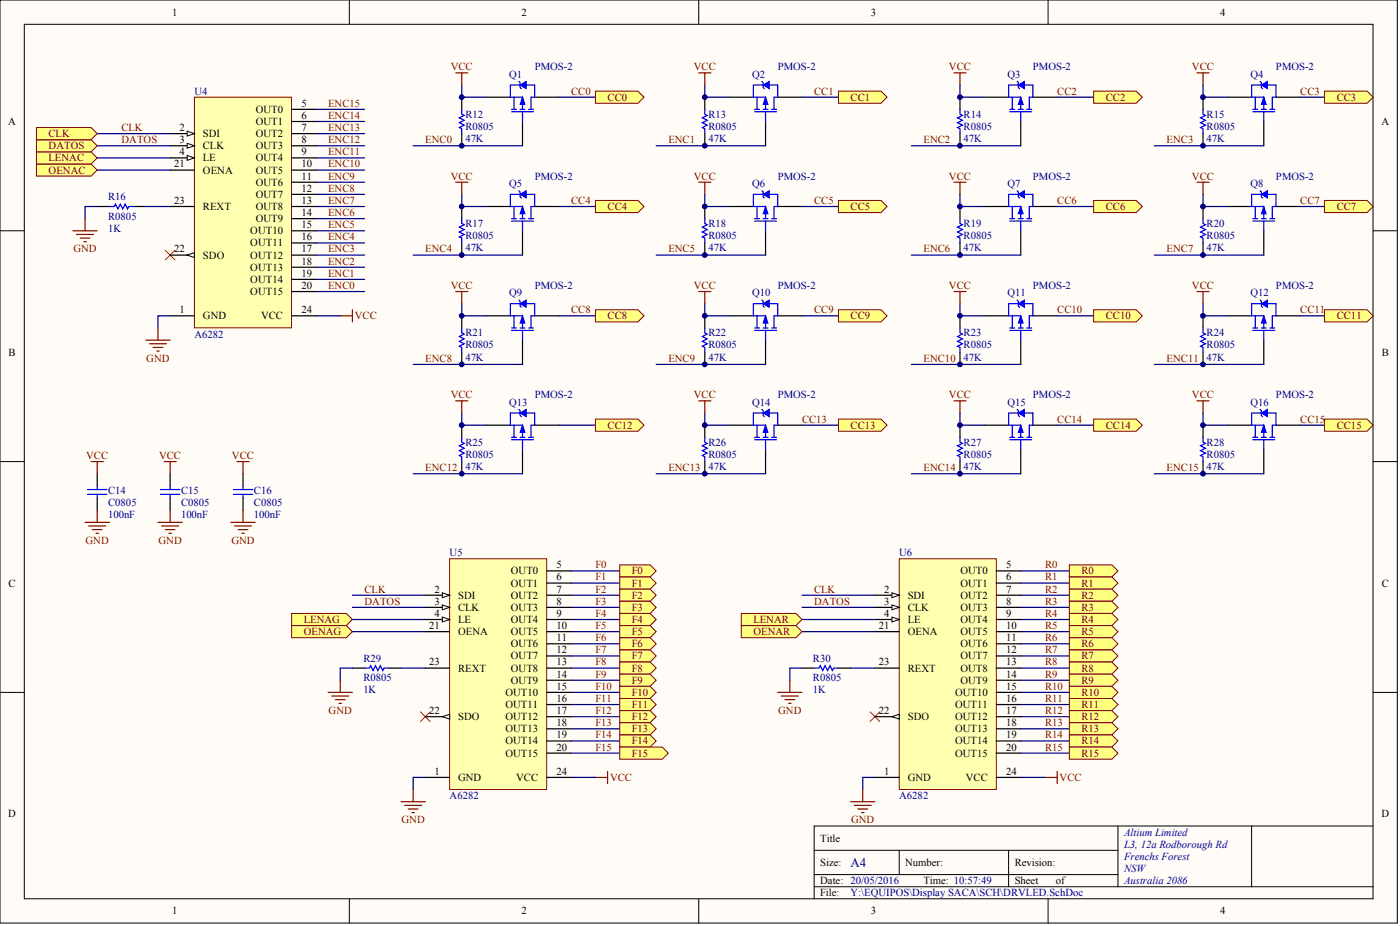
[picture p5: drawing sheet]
<svg xmlns="http://www.w3.org/2000/svg" width="811mm" height="536mm" viewBox="0 0 811 536" stroke-linecap="round" stroke-linejoin="round" font-family="sans-serif">
<defs><g id="words">
<text font-size="7.5" fill="#000080" x="493" y="502">A4</text>
<g font-size="6.2">
<text x="100" y="9">1</text>
<text x="302" y="9">2</text>
<text x="504" y="9">3</text>
<text x="707" y="9">4</text>
<text x="148" y="65">OUT0</text>
<text x="175" y="62">5</text>
<text x="175" y="69">6</text>
<text x="5" y="72">A</text>
<text x="104" y="76">2</text>
<text x="148" y="72">OUT1</text>
<text x="175" y="76">7</text>
<text x="800" y="72">A</text>
<text x="104" y="83">3</text>
<text x="118" y="79">SDI</text>
<text x="148" y="79">OUT2</text>
<text x="175" y="83">8</text>
<text x="104" y="90">4</text>
<text x="118" y="86">CLK</text>
<text x="148" y="86">OUT3</text>
<text x="175" y="90">9</text>
<text x="118" y="93">LE</text>
<text x="148" y="93">OUT4</text>
<text x="101" y="97">21</text>
<text x="118" y="100">OENA</text>
<text x="148" y="100">OUT5</text>
<text x="175" y="97">10</text>
<text x="148" y="108">OUT6</text>
<text x="175" y="104">11</text>
<text x="175" y="111">12</text>
<text x="101" y="118">23</text>
<text x="148" y="115">OUT7</text>
<text x="175" y="118">13</text>
<text x="118" y="122">REXT</text>
<text x="148" y="122">OUT8</text>
<text x="175" y="125">14</text>
<text x="148" y="129">OUT9</text>
<text x="145" y="136">OUT10</text>
<text x="175" y="132">15</text>
<text x="145" y="143">OUT11</text>
<text x="175" y="139">16</text>
<text x="101" y="146">22</text>
<text x="118" y="150">SDO</text>
<text x="145" y="150">OUT12</text>
<text x="175" y="146">17</text>
<text x="175" y="153">18</text>
<text x="145" y="157">OUT13</text>
<text x="175" y="160">19</text>
<text x="145" y="164">OUT14</text>
<text x="175" y="167">20</text>
<text x="145" y="171">OUT15</text>
<text x="104" y="181">1</text>
<text x="118" y="185">GND</text>
<text x="151" y="185">VCC</text>
<text x="175" y="181">24</text>
<text x="5" y="206">B</text>
<text x="800" y="206">B</text>
<text x="322" y="329">5</text>
<text x="583" y="329">5</text>
<text x="296" y="333">OUT0</text>
<text x="556" y="333">OUT0</text>
<text x="5" y="340">C</text>
<text x="296" y="340">OUT1</text>
<text x="322" y="336">6</text>
<text x="556" y="340">OUT1</text>
<text x="583" y="336">6</text>
<text x="800" y="340">C</text>
<text x="252" y="343">2</text>
<text x="265" y="347">SDI</text>
<text x="296" y="347">OUT2</text>
<text x="322" y="343">7</text>
<text x="512" y="343">2</text>
<text x="526" y="347">SDI</text>
<text x="556" y="347">OUT2</text>
<text x="583" y="343">7</text>
<text x="252" y="350">3</text>
<text x="265" y="354">CLK</text>
<text x="296" y="354">OUT3</text>
<text x="322" y="350">8</text>
<text x="512" y="350">3</text>
<text x="526" y="354">CLK</text>
<text x="556" y="354">OUT3</text>
<text x="583" y="350">8</text>
<text x="252" y="357">4</text>
<text x="322" y="357">9</text>
<text x="512" y="357">4</text>
<text x="583" y="357">9</text>
<text x="249" y="364">21</text>
<text x="265" y="361">LE</text>
<text x="296" y="361">OUT4</text>
<text x="322" y="364">10</text>
<text x="509" y="364">21</text>
<text x="526" y="361">LE</text>
<text x="556" y="361">OUT4</text>
<text x="583" y="364">10</text>
<text x="265" y="368">OENA</text>
<text x="296" y="368">OUT5</text>
<text x="322" y="371">11</text>
<text x="526" y="368">OENA</text>
<text x="556" y="368">OUT5</text>
<text x="583" y="371">11</text>
<text x="296" y="375">OUT6</text>
<text x="556" y="375">OUT6</text>
<text x="296" y="382">OUT7</text>
<text x="322" y="378">12</text>
<text x="556" y="382">OUT7</text>
<text x="583" y="378">12</text>
<text x="249" y="385">23</text>
<text x="265" y="389">REXT</text>
<text x="296" y="389">OUT8</text>
<text x="322" y="385">13</text>
<text x="509" y="385">23</text>
<text x="526" y="389">REXT</text>
<text x="556" y="389">OUT8</text>
<text x="583" y="385">13</text>
<text x="296" y="396">OUT9</text>
<text x="322" y="392">14</text>
<text x="556" y="396">OUT9</text>
<text x="583" y="392">14</text>
<text x="322" y="399">15</text>
<text x="583" y="399">15</text>
<text x="293" y="403">OUT10</text>
<text x="322" y="406">16</text>
<text x="553" y="403">OUT10</text>
<text x="583" y="406">16</text>
<text x="249" y="413">22</text>
<text x="293" y="410">OUT11</text>
<text x="322" y="413">17</text>
<text x="509" y="413">22</text>
<text x="553" y="410">OUT11</text>
<text x="583" y="413">17</text>
<text x="265" y="417">SDO</text>
<text x="293" y="417">OUT12</text>
<text x="526" y="417">SDO</text>
<text x="553" y="417">OUT12</text>
<text x="293" y="424">OUT13</text>
<text x="322" y="421">18</text>
<text x="553" y="424">OUT13</text>
<text x="583" y="421">18</text>
<text x="293" y="431">OUT14</text>
<text x="322" y="428">19</text>
<text x="553" y="431">OUT14</text>
<text x="583" y="428">19</text>
<text x="322" y="435">20</text>
<text x="583" y="435">20</text>
<text x="293" y="438">OUT15</text>
<text x="553" y="438">OUT15</text>
<text x="252" y="449">1</text>
<text x="322" y="449">24</text>
<text x="512" y="449">1</text>
<text x="583" y="449">24</text>
<text x="265" y="452">GND</text>
<text x="299" y="452">VCC</text>
<text x="526" y="452">GND</text>
<text x="560" y="452">VCC</text>
<text x="5" y="473">D</text>
<text x="800" y="473">D</text>
<text x="475" y="487">Title</text>
<text x="475" y="501">Size:</text>
<text x="524" y="501">Number:</text>
<text x="588" y="501">Revision:</text>
<text x="475" y="512">Date: 20/05/2016</text>
<text x="535" y="512">Time: 10:57:49</text>
<text x="588" y="512">Sheet</text>
<text x="612" y="512">of</text>
<text x="475" y="519">File:</text>
<text x="100" y="530">1</text>
<text x="302" y="530">2</text>
<text x="504" y="530">3</text>
<text x="707" y="530">4</text>
</g>
<g font-size="6.2" fill="#800000">
<text x="261" y="41">VCC</text>
<text x="402" y="41">VCC</text>
<text x="550" y="41">VCC</text>
<text x="691" y="41">VCC</text>
<text x="331" y="55">CC0</text>
<text x="352" y="58">CC0</text>
<text x="472" y="55">CC1</text>
<text x="493" y="58">CC1</text>
<text x="612" y="55">CC2</text>
<text x="641" y="58">CC2</text>
<text x="753" y="55">CC3</text>
<text x="774" y="58">CC3</text>
<text x="190" y="62">ENC15</text>
<text x="190" y="69">ENC14</text>
<text x="70" y="76">CLK</text>
<text x="190" y="76">ENC13</text>
<text x="28" y="79">CLK</text>
<text x="70" y="83">DATOS</text>
<text x="190" y="83">ENC12</text>
<text x="246" y="83">ENC0</text>
<text x="387" y="83">ENC1</text>
<text x="535" y="83">ENC2</text>
<text x="676" y="83">ENC3</text>
<text x="28" y="86">DATOS</text>
<text x="190" y="90">ENC11</text>
<text x="28" y="93">LENAC</text>
<text x="28" y="100">OENAC</text>
<text x="190" y="97">ENC10</text>
<text x="190" y="104">ENC9</text>
<text x="261" y="104">VCC</text>
<text x="402" y="104">VCC</text>
<text x="550" y="104">VCC</text>
<text x="691" y="104">VCC</text>
<text x="190" y="111">ENC8</text>
<text x="190" y="118">ENC7</text>
<text x="331" y="118">CC4</text>
<text x="472" y="118">CC5</text>
<text x="612" y="118">CC6</text>
<text x="753" y="118">CC7</text>
<text x="190" y="125">ENC6</text>
<text x="352" y="122">CC4</text>
<text x="493" y="122">CC5</text>
<text x="641" y="122">CC6</text>
<text x="774" y="122">CC7</text>
<text x="190" y="132">ENC5</text>
<text x="190" y="139">ENC4</text>
<text x="43" y="146">GND</text>
<text x="190" y="146">ENC3</text>
<text x="246" y="146">ENC4</text>
<text x="387" y="146">ENC5</text>
<text x="535" y="146">ENC6</text>
<text x="676" y="146">ENC7</text>
<text x="190" y="153">ENC2</text>
<text x="190" y="160">ENC1</text>
<text x="190" y="167">ENC0</text>
<text x="261" y="167">VCC</text>
<text x="402" y="167">VCC</text>
<text x="550" y="167">VCC</text>
<text x="691" y="167">VCC</text>
<text x="206" y="185">VCC</text>
<text x="331" y="181">CC8</text>
<text x="352" y="185">CC8</text>
<text x="472" y="181">CC9</text>
<text x="493" y="185">CC9</text>
<text x="612" y="181">CC10</text>
<text x="641" y="185">CC10</text>
<text x="753" y="181">CC11</text>
<text x="774" y="185">CC11</text>
<text x="85" y="210">GND</text>
<text x="246" y="210">ENC8</text>
<text x="387" y="210">ENC9</text>
<text x="535" y="210">ENC10</text>
<text x="676" y="210">ENC11</text>
<text x="261" y="231">VCC</text>
<text x="402" y="231">VCC</text>
<text x="550" y="231">VCC</text>
<text x="691" y="231">VCC</text>
<text x="465" y="245">CC13</text>
<text x="612" y="245">CC14</text>
<text x="753" y="245">CC15</text>
<text x="352" y="248">CC12</text>
<text x="493" y="248">CC13</text>
<text x="641" y="248">CC14</text>
<text x="774" y="248">CC15</text>
<text x="50" y="266">VCC</text>
<text x="92" y="266">VCC</text>
<text x="134" y="266">VCC</text>
<text x="246" y="273">ENC12</text>
<text x="387" y="273">ENC13</text>
<text x="535" y="273">ENC14</text>
<text x="676" y="273">ENC15</text>
<text x="50" y="315">GND</text>
<text x="92" y="315">GND</text>
<text x="134" y="315">GND</text>
<text x="345" y="329">F0</text>
<text x="605" y="329">R0</text>
<text x="366" y="333">F0</text>
<text x="627" y="333">R0</text>
<text x="345" y="336">F1</text>
<text x="366" y="340">F1</text>
<text x="605" y="336">R1</text>
<text x="627" y="340">R1</text>
<text x="211" y="343">CLK</text>
<text x="345" y="343">F2</text>
<text x="366" y="347">F2</text>
<text x="472" y="343">CLK</text>
<text x="605" y="343">R2</text>
<text x="627" y="347">R2</text>
<text x="211" y="350">DATOS</text>
<text x="345" y="350">F3</text>
<text x="366" y="354">F3</text>
<text x="472" y="350">DATOS</text>
<text x="605" y="350">R3</text>
<text x="627" y="354">R3</text>
<text x="345" y="357">F4</text>
<text x="605" y="357">R4</text>
<text x="176" y="361">LENAG</text>
<text x="345" y="364">F5</text>
<text x="366" y="361">F4</text>
<text x="436" y="361">LENAR</text>
<text x="605" y="364">R5</text>
<text x="627" y="361">R4</text>
<text x="176" y="368">OENAG</text>
<text x="345" y="371">F6</text>
<text x="366" y="368">F5</text>
<text x="436" y="368">OENAR</text>
<text x="605" y="371">R6</text>
<text x="627" y="368">R5</text>
<text x="366" y="375">F6</text>
<text x="627" y="375">R6</text>
<text x="345" y="378">F7</text>
<text x="366" y="382">F7</text>
<text x="605" y="378">R7</text>
<text x="627" y="382">R7</text>
<text x="345" y="385">F8</text>
<text x="366" y="389">F8</text>
<text x="605" y="385">R8</text>
<text x="627" y="389">R8</text>
<text x="345" y="392">F9</text>
<text x="366" y="396">F9</text>
<text x="605" y="392">R9</text>
<text x="627" y="396">R9</text>
<text x="345" y="399">F10</text>
<text x="605" y="399">R10</text>
<text x="345" y="406">F11</text>
<text x="366" y="403">F10</text>
<text x="605" y="406">R11</text>
<text x="627" y="403">R10</text>
<text x="190" y="413">GND</text>
<text x="345" y="413">F12</text>
<text x="366" y="410">F11</text>
<text x="451" y="413">GND</text>
<text x="605" y="413">R12</text>
<text x="627" y="410">R11</text>
<text x="366" y="417">F12</text>
<text x="627" y="417">R12</text>
<text x="345" y="421">F13</text>
<text x="366" y="424">F13</text>
<text x="605" y="421">R13</text>
<text x="627" y="424">R13</text>
<text x="345" y="428">F14</text>
<text x="366" y="431">F14</text>
<text x="605" y="428">R14</text>
<text x="627" y="431">R14</text>
<text x="345" y="435">F15</text>
<text x="605" y="435">R15</text>
<text x="366" y="438">F15</text>
<text x="627" y="438">R15</text>
<text x="353" y="452">VCC</text>
<text x="614" y="452">VCC</text>
<text x="233" y="477">GND</text>
<text x="493" y="477">GND</text>
</g>
<g font-size="6.2" fill="#000080">
<text x="310" y="41">PMOS-2</text>
<text x="451" y="41">PMOS-2</text>
<text x="598" y="41">PMOS-2</text>
<text x="739" y="41">PMOS-2</text>
<text x="295" y="45">Q1</text>
<text x="436" y="45">Q2</text>
<text x="584" y="45">Q3</text>
<text x="724" y="45">Q4</text>
<text x="113" y="55">U4</text>
<text x="270" y="68">R12</text>
<text x="410" y="68">R13</text>
<text x="558" y="68">R14</text>
<text x="699" y="68">R15</text>
<text x="270" y="75">R0805</text>
<text x="410" y="75">R0805</text>
<text x="558" y="75">R0805</text>
<text x="699" y="75">R0805</text>
<text x="270" y="82">47K</text>
<text x="410" y="82">47K</text>
<text x="558" y="82">47K</text>
<text x="699" y="82">47K</text>
<text x="310" y="104">PMOS-2</text>
<text x="451" y="104">PMOS-2</text>
<text x="598" y="104">PMOS-2</text>
<text x="739" y="104">PMOS-2</text>
<text x="295" y="108">Q5</text>
<text x="436" y="108">Q6</text>
<text x="584" y="108">Q7</text>
<text x="724" y="108">Q8</text>
<text x="63" y="116">R16</text>
<text x="63" y="127">R0805</text>
<text x="270" y="131">R17</text>
<text x="410" y="131">R18</text>
<text x="558" y="131">R19</text>
<text x="699" y="131">R20</text>
<text x="63" y="134">1K</text>
<text x="270" y="138">R0805</text>
<text x="410" y="138">R0805</text>
<text x="558" y="138">R0805</text>
<text x="699" y="138">R0805</text>
<text x="270" y="146">47K</text>
<text x="410" y="146">47K</text>
<text x="558" y="146">47K</text>
<text x="699" y="146">47K</text>
<text x="310" y="167">PMOS-2</text>
<text x="451" y="167">PMOS-2</text>
<text x="598" y="167">PMOS-2</text>
<text x="739" y="167">PMOS-2</text>
<text x="295" y="172">Q9</text>
<text x="436" y="172">Q10</text>
<text x="584" y="172">Q11</text>
<text x="724" y="172">Q12</text>
<text x="113" y="195">A6282</text>
<text x="270" y="195">R21</text>
<text x="410" y="195">R22</text>
<text x="558" y="195">R23</text>
<text x="699" y="195">R24</text>
<text x="270" y="202">R0805</text>
<text x="410" y="202">R0805</text>
<text x="558" y="202">R0805</text>
<text x="699" y="202">R0805</text>
<text x="270" y="209">47K</text>
<text x="410" y="209">47K</text>
<text x="558" y="209">47K</text>
<text x="699" y="209">47K</text>
<text x="310" y="231">PMOS-2</text>
<text x="451" y="231">PMOS-2</text>
<text x="598" y="231">PMOS-2</text>
<text x="739" y="231">PMOS-2</text>
<text x="295" y="235">Q13</text>
<text x="436" y="235">Q14</text>
<text x="584" y="235">Q15</text>
<text x="724" y="235">Q16</text>
<text x="270" y="258">R25</text>
<text x="410" y="258">R26</text>
<text x="558" y="258">R27</text>
<text x="699" y="258">R28</text>
<text x="270" y="265">R0805</text>
<text x="410" y="265">R0805</text>
<text x="558" y="265">R0805</text>
<text x="699" y="265">R0805</text>
<text x="270" y="272">47K</text>
<text x="410" y="272">47K</text>
<text x="558" y="272">47K</text>
<text x="699" y="272">47K</text>
<text x="63" y="286">C14</text>
<text x="105" y="286">C15</text>
<text x="147" y="286">C16</text>
<text x="63" y="293">C0805</text>
<text x="105" y="293">C0805</text>
<text x="147" y="293">C0805</text>
<text x="63" y="300">100nF</text>
<text x="105" y="300">100nF</text>
<text x="147" y="300">100nF</text>
<text x="260" y="322">U5</text>
<text x="521" y="322">U6</text>
<text x="210" y="383">R29</text>
<text x="471" y="383">R30</text>
<text x="210" y="395">R0805</text>
<text x="471" y="395">R0805</text>
<text x="210" y="402">1K</text>
<text x="471" y="402">1K</text>
<text x="260" y="463">A6282</text>
<text x="521" y="463">A6282</text>
<text x="651" y="484">Altium Limited</text>
<text x="651" y="491">L3, 12a Rodborough Rd</text>
<text x="651" y="498">Frenchs Forest</text>
<text x="651" y="505">NSW</text>
<text x="651" y="512">Australia 2086</text>
<text x="493" y="519">Y:\EQUIPOS\Display SACA\SCH\DRVLED.SchDoc</text>
</g>
</g></defs>
<g fill="#fffcf8" stroke="#000" stroke-width=".58">
<path d="M0 0h809v535h-809z"/>
<path d="M14 14h781v506h-781z"/>
</g>
<g fill="none" stroke="#000" stroke-width=".58">
<path d="M202 0v14M405 0v14M607 0v14M0 134h14M795 134h15M0 267h14M795 267h15M0 401h14M795 401h15M648 478v35M725 478h-253v43M795 478h-70v35"/>
<path d="M472 492h176M521 492v14M584 492v21M472 513h323M472 506h176M202 521v14M405 521v14M607 521v14"/>
</g>
<g fill="none" stroke="#000080" stroke-width=".7">
<path d="M56 77h43M183 63h28M183 70h28M183 77h28M56 84h43M56 91h43M56 98h43M183 84h28M183 91h28M183 98h28M183 106h28M183 113h28"/>
<path d="M183 120h28M183 127h28M183 134h28M183 141h28M183 148h28M183 155h28M183 162h28M183 169h28M99 183h-7v7M183 183h14"/>
</g>
<path d="M204 179v7M84 197h15M87 199h9M92 190v7M197 183h7M89 201h5M91 203h1" fill="none" stroke="#800000" stroke-width=".7"/>
<path d="M96 145l5 6M101 145l-5 6" fill="none" stroke="#f00" stroke-width=".58"/>
<g fill="#ffff80" stroke="#800000" stroke-width=".58">
<path d="M21 95h32l3 3-3 4h-32z" fill-rule="evenodd"/>
<path d="M21 88h32l3 3-3 4h-32z" fill-rule="evenodd"/>
<path d="M21 81h32l3 3-3 4h-32z" fill-rule="evenodd"/>
<path d="M21 74h32l3 3-3 4h-32z" fill-rule="evenodd"/>
</g>
<path d="M56 120h7M77 120h7" fill="none" stroke="#000" stroke-width=".7"/>
<path d="M63 120h3l1-2 1 3 2-3 1 3 2-3 1 3 1-1h2" fill="none" stroke="#00f" stroke-width=".7"/>
<g fill="none" stroke="#000080" stroke-width=".7">
<path d="M56 120h-7v7M84 120h15M331 331h28M331 338h28M204 345h42M204 352h42M204 359h42M331 345h28M331 352h28M331 359h28M204 366h42M331 366h28"/>
<path d="M331 373h28M331 380h28M331 387h28M331 394h28M331 401h28M331 408h28M331 415h28M331 422h28M331 429h28M331 436h28M246 450h-7v7M331 450h14"/>
</g>
<path d="M42 134h14M44 136h10M46 138h6M49 140h1M49 127v7M239 457v7M345 450h7M352 447v7M232 464h14M234 466h10M237 468h5M239 471h1" fill="none" stroke="#800000" stroke-width=".7"/>
<path d="M244 412l5 6M249 412l-5 6" fill="none" stroke="#f00" stroke-width=".58"/>
<g fill="#ffff80" stroke="#800000" stroke-width=".58">
<path d="M169 362h32l3 4-3 3h-32z" fill-rule="evenodd"/>
<path d="M169 355h32l3 4-3 3h-32z" fill-rule="evenodd"/>
</g>
<path d="M204 387h7M225 387h7" fill="none" stroke="#000" stroke-width=".7"/>
<path d="M211 387h3l1-2 1 3 2-3 1 3 1-3 2 3v-1h3" fill="none" stroke="#00f" stroke-width=".7"/>
<g fill="none" stroke="#000080" stroke-width=".7">
<path d="M591 331h28M591 338h28M465 345h42M465 352h42M465 359h42M591 345h28M591 352h28M591 359h28M465 366h42M591 366h28M591 373h28M591 380h28"/>
<path d="M204 387h-7v7M232 387h14M591 387h28M591 394h28M591 401h28M591 408h28M591 415h28M591 422h28M591 429h28M591 436h28M507 450h-7v7M591 450h14"/>
</g>
<path d="M197 394v7M190 401h14M192 403h10M194 405h6M196 407h2M500 457v7M605 450h7M612 447v7M493 464h14M495 466h10M497 468h6M499 471h2" fill="none" stroke="#800000" stroke-width=".7"/>
<path d="M504 412l6 6M510 412l-6 6" fill="none" stroke="#f00" stroke-width=".58"/>
<g fill="#ffff80" stroke="#800000" stroke-width=".58">
<path d="M429 362h32l4 4-4 3h-32z" fill-rule="evenodd"/>
<path d="M429 355h32l4 4-4 3h-32z" fill-rule="evenodd"/>
</g>
<g fill="none" stroke="#000" stroke-width=".7">
<path d="M268 56v7M282 56h14M310 56h14M408 56v7M422 56h14M451 56h14M556 56v7M570 56h14M598 56h14M697 56v7M711 56h14M739 56h14"/>
<path d="M268 77v7M303 70v14M408 77v7M443 70v14M556 77v7M591 70v14M697 77v7M732 70v14M268 120v7M282 120h14M310 120h14M408 120v7"/>
<path d="M422 120h14M451 120h14M556 120v7M570 120h14M598 120h14M697 120v7M711 120h14M739 120h14M303 134v14M443 134v14M591 134v14M732 134v14"/>
<path d="M268 141v7M408 141v7M556 141v7M697 141v7M268 183v7M282 183h14M303 197v14M310 183h14M408 183v7M422 183h14M443 197v14M451 183h14"/>
<path d="M556 183v7M570 183h14M591 197v14M598 183h14M697 183v7M711 183h14M732 197v14M739 183h14M268 204v7M408 204v7M556 204v7M697 204v7"/>
<path d="M268 246v7M282 246h14M310 246h14M408 246v7M422 246h14M451 246h14M556 246v7M570 246h14M598 246h14M697 246v7M711 246h14M739 246h14"/>
<path d="M268 267v7M303 260v14M408 267v7M443 260v14M556 267v7M591 260v14M697 267v7M732 260v14M465 387h7M486 387h7"/>
</g>
<g fill="none" stroke="#00f" stroke-width=".7">
<path d="M298 56v7M301 47v1v3h1M301 49h-5v7h7v7M305 49h5v7h-2v7M439 56v7M441 47l1 1v3h1M442 49h-6v7h7v7M446 49h5v7h-3v7M586 56v7M589 47l1 1v3h1M590 49h-6v7h7v7M593 49h5v7h-2v7"/>
<path d="M727 56v7M730 47l1 1v3M731 49h-6v7h7v7M734 49h5v7h-2v7M268 63v3l1 1-3 1 3 2-3 1 3 1-3 2 2 1v2M296 65h13M296 63h3M301 63h3M303 65v5M306 63h3M408 63v3l2 1-3 1 3 2-3 1 3 1-3 2 1 1v2M437 65h13"/>
<path d="M437 63h3M442 63h3M443 65v5M447 63h3M556 63v3l2 1-3 1 3 2-3 1 3 1-3 2 1 1v2M585 65h13M585 63h3M590 63h3M591 65v5M595 63h3M697 63v3l1 1-2 1 2 2-2 1 2 1-2 2 1 1v2M726 65h12"/>
<path d="M726 63h3M731 63h3M732 65v5M736 63h2M298 120v7M301 110v1v3l1 1M301 113h-5v7h7v7M305 113h5v7h-2v7M439 120v7M441 110l1 1v3l1 1M442 113h-6v7h7v7M446 113h5v7h-3v7"/>
<path d="M586 120v7M589 110l1 1v3l1 1M590 113h-6v7h7v7M593 113h5v7h-2v7M727 120v7M730 110l1 1v3v1M731 113h-6v7h7v7M734 113h5v7h-2v7M268 127v2l1 1-3 2 3 1-3 1 3 2-3 1 2 1v3M296 128h13M296 127h3M301 127h3"/>
<path d="M303 128v6M306 127h3M408 127v2l2 1-3 2 3 1-3 1 3 2-3 1 1 1v3M437 128h13M437 127h3M442 127h3M443 128v6M447 127h3M556 127v2l2 1-3 2 3 1-3 1 3 2-3 1 1 1v3M585 128h13M585 127h3M590 127h3"/>
<path d="M591 128v6M595 127h3M697 127v2l1 1-2 2 2 1-2 1 2 2-2 1 1 1v3M726 128h12M726 127h3M731 127h3M732 128v6M736 127h2M301 174v3l1 1M301 176h-5v7h7v7M305 176h5v7h-2v7M441 174h1v3l1 1"/>
<path d="M442 176h-6v7h7v7M446 176h5v7h-3v7M589 174h1v3l1 1M590 176h-6v7h7v7M593 176h5v7h-2v7M730 174h1v3v1M731 176h-6v7h7v7M734 176h5v7h-2v7M268 190v3h1l-3 2 3 1-3 2 3 1-3 1 2 1v3M296 191h13M296 190h3M298 183v7"/>
<path d="M301 190h3M303 191v6M306 190h3M408 190v3h2l-3 2 3 1-3 2 3 1-3 1 1 1v3M437 191h13M437 190h3M439 183v7M442 190h3M443 191v6M447 190h3M556 190v3h2l-3 2 3 1-3 2 3 1-3 1 1 1v3M585 191h13"/>
<path d="M585 190h3M586 183v7M590 190h3M591 191v6M595 190h3M697 190v3h1l-2 2 2 1-2 2 2 1-2 1 1 1v3M726 191h12M726 190h3M727 183v7M731 190h3M732 191v6M736 190h2"/>
<path d="M301 237v1v3h1M301 239h-5v7h7v7M305 239h5v7h-2v7M441 237l1 1v3h1M442 239h-6v7h7v7M446 239h5v7h-3v7M589 237l1 1v3h1M590 239h-6v7h7v7M593 239h5v7h-2v7M730 237l1 1v3M731 239h-6v7h7v7M734 239h5v7h-2v7"/>
<path d="M268 253v3l1 1-3 1 3 2-3 1 3 1-3 2h2v3M296 255h13M296 253h3M298 246v7M301 253h3M303 255v5M306 253h3M408 253v3l2 1-3 1 3 2-3 1 3 1-3 2h1v3M437 255h13M437 253h3M439 246v7M442 253h3"/>
<path d="M443 255v5M447 253h3M556 253v3l2 1-3 1 3 2-3 1 3 1-3 2h1v3M585 255h13M585 253h3M586 246v7M590 253h3M591 255v5M595 253h3M697 253v3l1 1-2 1 2 2-2 1 2 1-2 2h1v3M726 255h12M726 253h3"/>
<path d="M727 246v7M731 253h3M732 255v5M736 253h2M472 387h2l1-2 2 3 1-3 1 3 2-3 1 3 1-1h3"/>
</g>
<g fill="none" stroke="#000080" stroke-width=".7">
<path d="M268 49v7h14M324 56h21M408 49v7h14M465 56h21M556 49v7h14M612 56h22M697 49v7h14M753 56h14M239 84h64M380 84h63M528 84h63M669 84h63"/>
<path d="M268 113v7h14M324 120h21M408 113v7h14M465 120h21M556 113v7h14M612 120h22M697 113v7h14M753 120h14M239 148h64M380 148h63M528 148h63M669 148h63"/>
<path d="M268 176v7h14M408 176v7h14M556 176v7h14M697 176v7h14M324 183h21M465 183h21M612 183h22M753 183h14M239 211h64M380 211h63M528 211h63M669 211h63"/>
<path d="M268 239v7h14M408 239v7h14M556 239v7h14M697 239v7h14M324 246h21M465 246h21M612 246h22M753 246h14M239 274h64M380 274h63M528 274h63M669 274h63"/>
<path d="M465 387h-7v7M493 387h14"/>
</g>
<g fill="none" stroke="#800000" stroke-width=".7">
<path d="M264 42h7M268 42v7M405 42h7M408 42v7M553 42h7M556 42v7M693 42h7M697 42v7M264 106h7M268 106v7M405 106h7M408 106v7"/>
<path d="M553 106h7M556 106v7M693 106h7M697 106v7M264 169h7M268 169v7M405 169h7M408 169v7M553 169h7M556 169v7M693 169h7M697 169v7"/>
<path d="M264 232h7M268 232v7M405 232h7M408 232v7M553 232h7M556 232v7M693 232h7M697 232v7M458 394v7M451 401h14M453 403h10M455 405h5"/>
<path d="M457 407h1"/>
</g>
<g fill="#00f" stroke="#00f" stroke-width=".58">
<path d="M303 56l1 5h-3z"/>
<path d="M301 49l4-2v4z"/>
<path d="M443 56l2 5h-3z"/>
<path d="M442 49l4-2v4z"/>
<path d="M591 56l2 5h-3z"/>
<path d="M590 49l3-2v4z"/>
<path d="M732 56l2 5h-3z"/>
<path d="M731 49l3-2v4z"/>
<path d="M303 120l1 4h-3z"/>
<path d="M301 113l4-3v5z"/>
<path d="M443 120l2 4h-3z"/>
<path d="M442 113l4-3v5z"/>
<path d="M591 120l2 4h-3z"/>
<path d="M590 113l3-3v5z"/>
<path d="M732 120l2 4h-3z"/>
<path d="M731 113l3-3v5z"/>
<path d="M303 183l1 4h-3z"/>
<path d="M301 176l4-2v4z"/>
<path d="M443 183l2 4h-3z"/>
<path d="M442 176l4-2v4z"/>
<path d="M591 183l2 4h-3z"/>
<path d="M590 176l3-2v4z"/>
<path d="M732 183l2 4h-3z"/>
<path d="M731 176l3-2v4z"/>
<path d="M303 246l1 4h-3z"/>
<path d="M301 239l4-2v4z"/>
<path d="M443 246l2 4h-3z"/>
<path d="M442 239l4-2v4z"/>
<path d="M591 246l2 4h-3z"/>
<path d="M590 239l3-2v4z"/>
<path d="M732 246l2 4h-3z"/>
<path d="M731 239l3-2v4z"/>
</g>
<g fill="#ffff80" stroke="#800000" stroke-width=".58">
<path d="M345 53h25l3 3-3 4h-25z" fill-rule="evenodd"/>
<path d="M486 53h24l4 3-4 4h-24z" fill-rule="evenodd"/>
<path d="M634 53h24l4 3-4 4h-24z" fill-rule="evenodd"/>
<path d="M767 53h25l3 3-3 4h-25z" fill-rule="evenodd"/>
<path d="M345 116h25l3 4-3 3h-25z" fill-rule="evenodd"/>
<path d="M486 116h24l4 4-4 3h-24z" fill-rule="evenodd"/>
<path d="M634 116h24l4 4-4 3h-24z" fill-rule="evenodd"/>
<path d="M767 116h25l3 4-3 3h-25z" fill-rule="evenodd"/>
<path d="M345 179h25l3 4-3 3h-25z" fill-rule="evenodd"/>
<path d="M486 179h24l4 4-4 3h-24z" fill-rule="evenodd"/>
<path d="M634 179h24l4 4-4 3h-24z" fill-rule="evenodd"/>
<path d="M767 179h25l3 4-3 3h-25z" fill-rule="evenodd"/>
<path d="M345 243h25l3 3-3 4h-25z" fill-rule="evenodd"/>
<path d="M486 243h24l4 3-4 4h-24z" fill-rule="evenodd"/>
<path d="M634 243h24l4 3-4 4h-24z" fill-rule="evenodd"/>
<path d="M767 243h25l3 3-3 4h-25z" fill-rule="evenodd"/>
<path d="M359 327h18l3 4-3 3h-18z" fill-rule="evenodd"/>
<path d="M359 334h18l3 4-3 3h-18z" fill-rule="evenodd"/>
<path d="M359 341h18l3 4-3 3h-18z" fill-rule="evenodd"/>
<path d="M359 348h18l3 4-3 3h-18z" fill-rule="evenodd"/>
<path d="M359 355h18l3 4-3 3h-18z" fill-rule="evenodd"/>
<path d="M359 362h18l3 4-3 3h-18z" fill-rule="evenodd"/>
<path d="M359 369h18l3 4-3 3h-18z" fill-rule="evenodd"/>
<path d="M359 376h18l3 4-3 3h-18z" fill-rule="evenodd"/>
<path d="M359 383h18l3 4-3 3h-18z" fill-rule="evenodd"/>
<path d="M359 390h18l3 4-3 3h-18z" fill-rule="evenodd"/>
<path d="M359 397h18l3 4-3 3h-18z" fill-rule="evenodd"/>
<path d="M359 404h18l3 4-3 3h-18z" fill-rule="evenodd"/>
<path d="M359 411h18l3 4-3 4h-18z" fill-rule="evenodd"/>
<path d="M359 419h18l3 3-3 4h-18z" fill-rule="evenodd"/>
<path d="M359 426h18l3 3-3 4h-18z" fill-rule="evenodd"/>
<path d="M359 433h25l3 3-3 4h-25z" fill-rule="evenodd"/>
<path d="M619 327h25l4 4-4 3h-25z" fill-rule="evenodd"/>
<path d="M619 334h25l4 4-4 3h-25z" fill-rule="evenodd"/>
<path d="M619 341h25l4 4-4 3h-25z" fill-rule="evenodd"/>
<path d="M619 348h25l4 4-4 3h-25z" fill-rule="evenodd"/>
<path d="M619 355h25l4 4-4 3h-25z" fill-rule="evenodd"/>
<path d="M619 362h25l4 4-4 3h-25z" fill-rule="evenodd"/>
<path d="M619 369h25l4 4-4 3h-25z" fill-rule="evenodd"/>
<path d="M619 376h25l4 4-4 3h-25z" fill-rule="evenodd"/>
<path d="M619 383h25l4 4-4 3h-25z" fill-rule="evenodd"/>
<path d="M619 390h25l4 4-4 3h-25z" fill-rule="evenodd"/>
<path d="M619 397h25l4 4-4 3h-25z" fill-rule="evenodd"/>
<path d="M619 404h25l4 4-4 3h-25z" fill-rule="evenodd"/>
<path d="M619 411h25l4 4-4 4h-25z" fill-rule="evenodd"/>
<path d="M619 419h25l4 3-4 4h-25z" fill-rule="evenodd"/>
<path d="M619 426h25l4 3-4 4h-25z" fill-rule="evenodd"/>
<path d="M619 433h25l4 3-4 4h-25z" fill-rule="evenodd"/>
</g>
<path d="M113 56h56v134h-56z" fill="#ffffb0" stroke="#800000" stroke-width=".58"/>
<path d="M99 77h14" fill="none" stroke="#000" stroke-width=".7"/>
<path d="M108 76l5 1-5 2z" fill="#fffcf8" stroke="#000" stroke-width=".58"/>
<path d="M99 84h14" fill="none" stroke="#000" stroke-width=".7"/>
<path d="M108 83l5 1-5 2z" fill="#fffcf8" stroke="#000" stroke-width=".58"/>
<path d="M99 91h14" fill="none" stroke="#000" stroke-width=".7"/>
<path d="M108 90l5 1-5 2z" fill="#fffcf8" stroke="#000" stroke-width=".58"/>
<path d="M99 120h14M99 148h14" fill="none" stroke="#000" stroke-width=".7"/>
<path d="M108 148l5-2v3z" fill="#fffcf8" stroke="#000" stroke-width=".58"/>
<g fill="none" stroke="#000" stroke-width=".7">
<path d="M169 70h14M169 77h14M169 63h14M99 98h14M169 84h14M169 91h14M169 98h14M169 106h14M169 113h14M169 120h14M169 127h14M169 134h14"/>
<path d="M169 141h14M169 148h14M169 155h14M169 162h14M169 169h14M99 183h14M169 183h14"/>
</g>
<path d="M260 324h57v133h-57z" fill="#ffffb0" stroke="#800000" stroke-width=".58"/>
<path d="M246 345h14" fill="none" stroke="#000" stroke-width=".7"/>
<path d="M256 343l4 2-4 1z" fill="#fffcf8" stroke="#000" stroke-width=".58"/>
<path d="M246 352h14" fill="none" stroke="#000" stroke-width=".7"/>
<path d="M256 350l4 2-4 1z" fill="#fffcf8" stroke="#000" stroke-width=".58"/>
<path d="M246 359h14" fill="none" stroke="#000" stroke-width=".7"/>
<path d="M256 357l4 2-4 1z" fill="#fffcf8" stroke="#000" stroke-width=".58"/>
<path d="M246 387h14M246 415h14" fill="none" stroke="#000" stroke-width=".7"/>
<path d="M256 415l4-1v2z" fill="#fffcf8" stroke="#000" stroke-width=".58"/>
<g fill="none" stroke="#000" stroke-width=".7">
<path d="M317 338h14M317 331h14M317 352h14M317 359h14M317 345h14M246 366h14M317 366h14M317 373h14M317 380h14M317 387h14M317 394h14M317 401h14"/>
<path d="M317 408h14M317 415h14M317 422h14M317 429h14M317 436h14M246 450h14M317 450h14"/>
</g>
<path d="M521 324h56v133h-56z" fill="#ffffb0" stroke="#800000" stroke-width=".58"/>
<path d="M507 345h14" fill="none" stroke="#000" stroke-width=".7"/>
<path d="M517 343l4 2-4 1z" fill="#fffcf8" stroke="#000" stroke-width=".58"/>
<path d="M507 352h14" fill="none" stroke="#000" stroke-width=".7"/>
<path d="M517 350l4 2-4 1z" fill="#fffcf8" stroke="#000" stroke-width=".58"/>
<path d="M507 359h14" fill="none" stroke="#000" stroke-width=".7"/>
<path d="M517 357l4 2-4 1z" fill="#fffcf8" stroke="#000" stroke-width=".58"/>
<path d="M507 387h14M507 415h14" fill="none" stroke="#000" stroke-width=".7"/>
<path d="M517 415l4-1v2z" fill="#fffcf8" stroke="#000" stroke-width=".58"/>
<g fill="none" stroke="#000" stroke-width=".7">
<path d="M56 274v7M99 274v7M141 274v7M56 288v7M99 288v7M141 288v7M577 338h14M577 331h14M577 352h14M577 359h14M577 345h14M507 366h14"/>
<path d="M577 366h14M577 373h14M577 380h14M577 387h14M577 394h14M577 401h14M577 408h14M577 415h14M577 422h14M577 429h14M577 436h14M507 450h14"/>
<path d="M577 450h14"/>
</g>
<path d="M51 283h11M51 286h11M56 281v2M56 286v2M93 283h11M93 286h11M99 281v2M99 286v2M135 283h11M135 286h11M141 281v2M141 286v2" fill="none" stroke="#00f" stroke-width=".7"/>
<g fill="none" stroke="#800000" stroke-width=".7">
<path d="M53 267h7M56 267v7M95 267h7M99 267v7M137 267h7M141 267v7M56 295v7M99 295v7M141 295v7M49 302h14M51 305h10M54 307h5"/>
<path d="M56 309h1M92 302h14M94 305h9M96 307h5M98 309h1M134 302h14M136 305h10M138 307h6M140 309h1"/>
</g>
<g fill="#000080" stroke="#000080" stroke-width=".58">
<circle cx="267" cy="274" r="1.4"/>
<circle cx="267" cy="246" r="1.4"/>
<circle cx="267" cy="211" r="1.4"/>
<circle cx="267" cy="183" r="1.4"/>
<circle cx="267" cy="148" r="1.4"/>
<circle cx="267" cy="120" r="1.4"/>
<circle cx="267" cy="84" r="1.4"/>
<circle cx="267" cy="56" r="1.4"/>
<circle cx="408" cy="274" r="1.4"/>
<circle cx="408" cy="246" r="1.4"/>
<circle cx="408" cy="211" r="1.4"/>
<circle cx="408" cy="183" r="1.4"/>
<circle cx="408" cy="148" r="1.4"/>
<circle cx="408" cy="120" r="1.4"/>
<circle cx="408" cy="84" r="1.4"/>
<circle cx="408" cy="56" r="1.4"/>
<circle cx="556" cy="274" r="1.4"/>
<circle cx="556" cy="246" r="1.4"/>
<circle cx="556" cy="211" r="1.4"/>
<circle cx="556" cy="183" r="1.4"/>
<circle cx="556" cy="148" r="1.4"/>
<circle cx="556" cy="120" r="1.4"/>
<circle cx="556" cy="84" r="1.4"/>
<circle cx="556" cy="56" r="1.4"/>
<circle cx="697" cy="274" r="1.4"/>
<circle cx="697" cy="246" r="1.4"/>
<circle cx="697" cy="211" r="1.4"/>
<circle cx="697" cy="183" r="1.4"/>
<circle cx="697" cy="148" r="1.4"/>
<circle cx="697" cy="120" r="1.4"/>
<circle cx="697" cy="84" r="1.4"/>
<circle cx="697" cy="56" r="1.4"/>
</g>
<use href="#words"/>
</svg>
